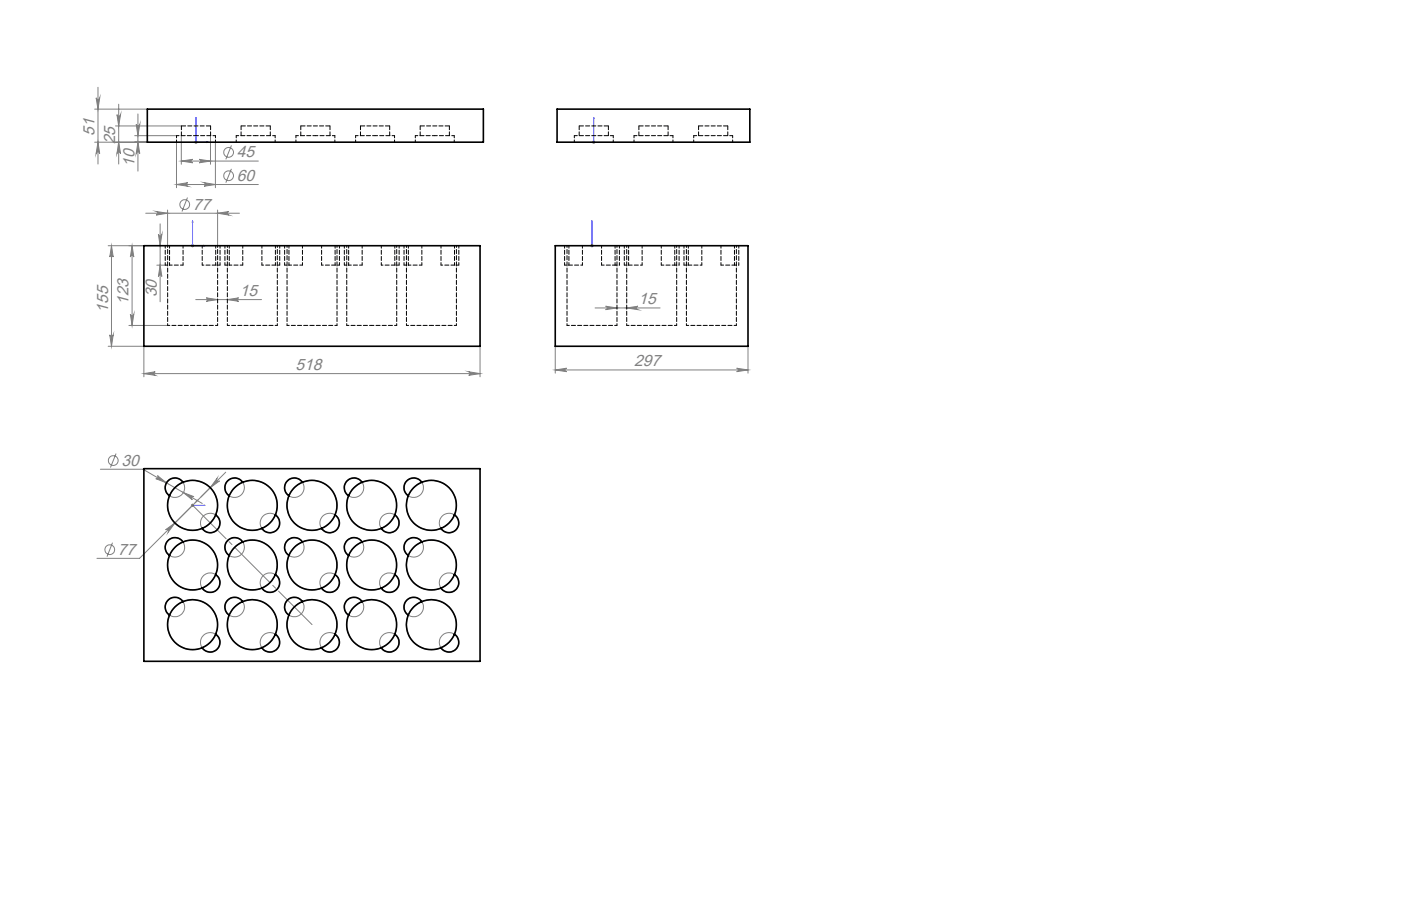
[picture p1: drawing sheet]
<svg xmlns="http://www.w3.org/2000/svg" width="432mm" height="279mm" viewBox="0 0 432 279" stroke-linecap="round" stroke-linejoin="round" font-family="sans-serif">
<defs><g id="words">
<g font-size="5" fill="#808080">
<text x="29.1" y="41.9" transform="rotate(-90 29.1 41.9)">51</text>
<text x="35.5" y="44.5" transform="rotate(-90 35.5 44.5)">25</text>
<text x="41.5" y="51.4" transform="rotate(-90 41.5 51.4)">10</text>
<text x="73" y="48.6">45</text>
<text x="73" y="55.8">60</text>
<text x="59.4" y="64.7">77</text>
<text x="39.6" y="94.1" transform="rotate(-90 39.6 94.1)">123</text>
<text x="48.3" y="91.7" transform="rotate(-90 48.3 91.7)">30</text>
<text x="73.9" y="91.3">15</text>
<text x="196.8" y="93.9">15</text>
<text x="33.3" y="96.4" transform="rotate(-90 33.3 96.4)">155</text>
<text x="195.4" y="113">297</text>
<text x="91.1" y="114.1">518</text>
<text x="37.4" y="143.6">30</text>
<text x="36.3" y="171.1">77</text>
</g>
</g></defs>
<g fill="none" stroke="#808080" stroke-width=".31">
<path d="M29.2 33.7h16.2M29.6 30.2a.55 .55 0 0 0 .6 .5 .55 .55 0 0 0 .5-.5l-.5 3.5zM30.2 26.9v23.7M35.6 38.8h20.3M36.1 35.3a.55 .55 0 0 0 .5 .5 .55 .55 0 0 0 .5-.5l-.5 3.5zM36.6 32.1v18.5M42 38.3a.55 .55 0 0 0 .5 .5 .55 .55 0 0 0 .6-.5l-.6 3.5zM42.5 35.1v17.7M29.2 43.9h16.2M30.2 43.9l.5 3.4a.55 .55 0 0 0-.5-.5 .55 .55 0 0 0-.6 .5zM36.6 43.9l.5 3.4a.55 .55 0 0 0-.5-.5 .55 .55 0 0 0-.5 .5zM41.5 41.8h12.9"/>
<path d="M42.5 43.9l.6 3.4a.55 .55 0 0 0-.6-.5 .55 .55 0 0 0-.5 .5zM54.4 56.9l3.5-.6a.55 .55 0 0 0-.5 .6 .55 .55 0 0 0 .5 .5zM54.4 43.9v14M54.4 56.9h25.2M55.9 49.7l3.5-.6a.53 .53 0 0 0-.5 .6 .53 .53 0 0 0 .5 .5zM55.9 41.9v8.8M55.9 49.7h23.7M59.9 43.9h1M60 43.5l.7 .7M60.4 43.4v.9M60.7 43.5l-.7 .7M61.4 49.1l3.5 .6-3.5 .5a.53 .53 0 0 0 .5-.5 .53 .53 0 0 0-.5-.6z"/>
<path d="M62.9 56.3l3.5 .6-3.5 .5a.55 .55 0 0 0 .5-.5 .55 .55 0 0 0-.5-.6zM64.9 41.9v8.8M66.4 43.9v14M71.3 52.1l-1.7 4.2M71.3 44.8l-1.7 4.3M182.5 43.9h1M182.6 43.5l.7 .7M183 43.4v.9M183.3 43.5l-.7 .7M33.3 75.8h11M34.4 75.8v31M34.4 75.8l.5 3.5a.53 .53 0 0 0-.5-.5 .53 .53 0 0 0-.6 .5z"/>
<path d="M40.7 75.8v24.6M40.7 75.8l.5 3.5a.53 .53 0 0 0-.5-.5 .53 .53 0 0 0-.5 .5zM44.9 65.8h28.9M48.2 65.2l3.4 .6-3.4 .5a.55 .55 0 0 0 .5-.5 .55 .55 0 0 0-.5-.6zM48.8 72.3a.53 .53 0 0 0 .6 .5 .53 .53 0 0 0 .5-.5l-.5 3.5zM49.4 69v24.1M51.6 64.8v11M57.8 60.9l-1.7 4.3M58.8 75.8h1.1M59 75.4l.7 .7M59.3 75.3v1M59.7 75.4l-.7 .7"/>
<path d="M67.1 65.8l3.5-.6a.55 .55 0 0 0-.5 .6 .55 .55 0 0 0 .5 .5zM67.1 64.8v11M181.9 75.8h1.1M182.1 75.4l.7 .7M182.5 75.3v1M182.8 75.4l-.7 .7M40.2 96.9a.53 .53 0 0 0 .5 .5 .53 .53 0 0 0 .5-.5l-.5 3.5zM48.3 81.8h2.6M49.4 81.8l.5 3.5a.53 .53 0 0 0-.5-.5 .53 .53 0 0 0-.6 .5zM60.3 92.4h20.3M63.6 91.9l3.5 .5-3.5 .5a.53 .53 0 0 0 .5-.5 .53 .53 0 0 0-.5-.5zM70.1 92.4l3.5-.5a.53 .53 0 0 0-.6 .5 .53 .53 0 0 0 .6 .5z"/>
<path d="M183.4 95h20M186.7 94.4l3.4 .6-3.4 .5a.53 .53 0 0 0 .5-.5 .53 .53 0 0 0-.5-.6zM193.1 95l3.5-.6a.53 .53 0 0 0-.5 .6 .53 .53 0 0 0 .5 .5zM33.3 106.8h11v9.4M33.8 103.3a.53 .53 0 0 0 .6 .5 .53 .53 0 0 0 .5-.5l-.5 3.5zM39.7 100.4h11.9M44.3 115.2h103.7M44.3 115.2l3.5-.5a.55 .55 0 0 0-.5 .5 .55 .55 0 0 0 .5 .5zM144.5 114.7l3.5 .5-3.5 .5a.55 .55 0 0 0 .5-.5 .55 .55 0 0 0-.5-.5zM148 106.8v9.4M171.1 106.8v8.3M171.1 114.1h59.4"/>
<path d="M171.1 114.1l3.5-.5a.53 .53 0 0 0-.5 .5 .53 .53 0 0 0 .5 .5zM227 113.6l3.5 .5-3.5 .5a.53 .53 0 0 0 .5-.5 .53 .53 0 0 0-.5-.5zM230.5 106.8v8.3M35.8 139.9l-1.8 4.3M30.9 144.7h13.2l18.2 10.6M48.5 146.7l2.8 2.2-3.3-1.3a.53 .53 0 0 0 .7-.2 .53 .53 0 0 0-.2-.7zM56.5 151.9l3.3 1.3a.55 .55 0 0 0-.7 .2 .55 .55 0 0 0 .2 .7zM58.8 155.9h1.1M59 155.5l.7 .7M59.3 155.3v1.1M66.9 147.5a.55 .55 0 0 0 0 .8 .55 .55 0 0 0 .8 0l-2.9 2.1zM69.6 145.6l-26.6 26.6h-13.1"/>
<path d="M34.7 167.4l-1.7 4.3M51 163.4l2.9-2.1-2.1 2.8a.55 .55 0 0 0 0-.7 .55 .55 0 0 0-.8 0z"/>
<circle cx="70.5" cy="47" r="1.51"/>
<circle cx="70.5" cy="54.2" r="1.5"/>
<circle cx="56.9" cy="63.1" r="1.51"/>
<circle cx="34.9" cy="142" r="1.51"/>
<circle cx="53.9" cy="150.4" r="3"/>
<circle cx="59.4" cy="155.8" r="7.7"/>
<circle cx="72.3" cy="150.4" r="3"/>
<circle cx="77.8" cy="155.8" r="7.7"/>
<circle cx="90.7" cy="150.4" r="3"/>
<circle cx="96.2" cy="155.8" r="7.7"/>
<circle cx="109.1" cy="150.4" r="3"/>
<circle cx="114.6" cy="155.8" r="7.7"/>
<circle cx="127.5" cy="150.4" r="3"/>
<circle cx="132.9" cy="155.8" r="7.7"/>
<circle cx="33.8" cy="169.5" r="1.51"/>
<circle cx="53.9" cy="168.8" r="2.99"/>
<circle cx="59.3" cy="174.2" r="7.7"/>
<circle cx="64.8" cy="161.3" r="3"/>
<circle cx="64.8" cy="179.7" r="3"/>
<circle cx="72.3" cy="168.8" r="3"/>
<circle cx="77.8" cy="174.2" r="7.7"/>
<circle cx="83.2" cy="161.3" r="3"/>
<circle cx="83.2" cy="179.7" r="3"/>
<circle cx="90.7" cy="168.8" r="3"/>
<circle cx="96.1" cy="174.2" r="7.7"/>
<circle cx="101.6" cy="161.3" r="3"/>
<circle cx="101.6" cy="179.7" r="3"/>
<circle cx="109.1" cy="168.8" r="2.99"/>
<circle cx="114.6" cy="174.2" r="7.7"/>
<circle cx="120" cy="161.3" r="3"/>
<circle cx="120" cy="179.7" r="3"/>
<circle cx="127.5" cy="168.8" r="3"/>
<circle cx="132.9" cy="174.2" r="7.7"/>
<circle cx="138.4" cy="161.3" r="3"/>
<circle cx="138.4" cy="179.7" r="2.99"/>
<circle cx="53.9" cy="187.2" r="2.99"/>
<circle cx="59.4" cy="192.6" r="7.7"/>
<circle cx="64.8" cy="198.1" r="3"/>
<circle cx="72.3" cy="187.2" r="3"/>
<circle cx="77.8" cy="192.6" r="7.7"/>
<circle cx="83.2" cy="198.1" r="3"/>
<circle cx="90.7" cy="187.2" r="3"/>
<circle cx="96.2" cy="192.6" r="7.7"/>
<circle cx="101.6" cy="198.1" r="3"/>
<circle cx="109.1" cy="187.2" r="2.99"/>
<circle cx="114.6" cy="192.6" r="7.7"/>
<circle cx="120" cy="198.1" r="3"/>
<circle cx="127.5" cy="187.2" r="3"/>
<circle cx="132.9" cy="192.6" r="7.7"/>
<circle cx="138.4" cy="198.1" r="3"/>
</g>
<g fill="none" stroke="#00f" stroke-width=".31">
<path d="M60.4 36.2v7.7h3.8M60.4 36.2l.1 .4h-.2zM183 36.2v.4v-.4M183 36.2v7.7M63.8 43.7l.4 .2-.4 .1zM183 43.7v.3zM183 43.9h.1M59.3 68.1v7.7h3.9M59.3 68.1l.1 .4h-.1zM62.8 75.7l.4 .1-.4 .1zM182.5 75.7v.2zM182.5 68.1v.4v-.4"/>
<path d="M182.5 75.8h.1M182.5 68.1v7.7M59.3 155.9h.1zM59.3 155.9h.1M59.3 155.9h3.9M63.2 155.9h-.4h.4"/>
</g>
<path d="M59.4 155.8l36.8 36.8" fill="none" stroke="#808080" stroke-width=".31" stroke-dasharray="15.2 1.3 1.3 1.3" stroke-dashoffset=".6"/>
<path d="M53.9 161.3l10.9-10.9" fill="none" stroke="#808080" stroke-width=".31" stroke-dasharray="15.2 1.3 1.3 1.3" stroke-dashoffset="7.7"/>
<g fill="#00f">
<path d="M62.8 75.7l.4 .1-.4 .1zM59.3 68.1l.1 .4h-.1z"/>
<path d="M63.8 43.7l.4 .2-.4 .1zM60.4 36.2l.1 .4h-.2z"/>
<path d="M182.5 75.7v.2zM182.5 68.1v.4z"/>
<path d="M183 43.7v.3zM183 36.2v.4zM62.8 155.9h.4zM59.3 155.9h.1z"/>
</g>
<g fill="#808080">
<path d="M67.1 65.8l3.5-.6a.55 .55 0 0 0-.5 .6 .55 .55 0 0 0 .5 .5zM48.2 65.2l3.4 .6-3.4 .5a.55 .55 0 0 0 .5-.5 .55 .55 0 0 0-.5-.6zM62.9 56.3l3.5 .6-3.5 .5a.55 .55 0 0 0 .5-.5 .55 .55 0 0 0-.5-.6zM54.4 56.9l3.5-.6a.55 .55 0 0 0-.5 .6 .55 .55 0 0 0 .5 .5zM61.4 49.1l3.5 .6-3.5 .5a.53 .53 0 0 0 .5-.5 .53 .53 0 0 0-.5-.6zM55.9 49.7l3.5-.6a.53 .53 0 0 0-.5 .6 .53 .53 0 0 0 .5 .5z"/>
<path d="M44.3 115.2l3.5-.5a.55 .55 0 0 0-.5 .5 .55 .55 0 0 0 .5 .5zM144.5 114.7l3.5 .5-3.5 .5a.55 .55 0 0 0 .5-.5 .55 .55 0 0 0-.5-.5zM63.6 91.9l3.5 .5-3.5 .5a.53 .53 0 0 0 .5-.5 .53 .53 0 0 0-.5-.5zM70.1 92.4l3.5-.5a.53 .53 0 0 0-.6 .5 .53 .53 0 0 0 .6 .5zM186.7 94.4l3.4 .6-3.4 .5a.53 .53 0 0 0 .5-.5 .53 .53 0 0 0-.5-.6zM193.1 95l3.5-.6a.53 .53 0 0 0-.5 .6 .53 .53 0 0 0 .5 .5zM171.1 114.1l3.5-.5a.53 .53 0 0 0-.5 .5 .53 .53 0 0 0 .5 .5zM227 113.6l3.5 .5-3.5 .5a.53 .53 0 0 0 .5-.5 .53 .53 0 0 0-.5-.5zM56.5 151.9l2.8 2.2a.55 .55 0 0 1-.2-.7 .55 .55 0 0 1 .7-.2zM48.5 146.7a.53 .53 0 0 1 .2 .7 .53 .53 0 0 1-.7 .2l3.3 1.3zM66.9 147.5l-2.1 2.9 2.9-2.1a.55 .55 0 0 1-.8 0 .55 .55 0 0 1 0-.8zM51 163.4a.55 .55 0 0 1 .8 0 .55 .55 0 0 1 0 .7l2.1-2.8z"/>
<path d="M33.8 103.3a.53 .53 0 0 0 .6 .5 .53 .53 0 0 0 .5-.5l-.5 3.5zM34.4 75.8l.5 3.5a.53 .53 0 0 0-.5-.5 .53 .53 0 0 0-.6 .5zM49.4 81.8l.5 3.5a.53 .53 0 0 0-.5-.5 .53 .53 0 0 0-.6 .5zM48.8 72.3a.53 .53 0 0 0 .6 .5 .53 .53 0 0 0 .5-.5l-.5 3.5z"/>
<path d="M40.7 75.8l.5 3.5a.53 .53 0 0 0-.5-.5 .53 .53 0 0 0-.5 .5zM40.2 96.9a.53 .53 0 0 0 .5 .5 .53 .53 0 0 0 .5-.5l-.5 3.5zM42 38.3a.55 .55 0 0 0 .5 .5 .55 .55 0 0 0 .6-.5l-.6 3.5zM42.5 43.9l.6 3.4a.55 .55 0 0 0-.6-.5 .55 .55 0 0 0-.5 .5zM29.6 30.2a.55 .55 0 0 0 .6 .5 .55 .55 0 0 0 .5-.5l-.5 3.5zM30.2 43.9l.5 3.4a.55 .55 0 0 0-.5-.5 .55 .55 0 0 0-.6 .5zM36.1 35.3a.55 .55 0 0 0 .5 .5 .55 .55 0 0 0 .5-.5l-.5 3.5zM36.6 43.9l.5 3.4a.55 .55 0 0 0-.5-.5 .55 .55 0 0 0-.5 .5z"/>
</g>
<g fill="none" stroke="#000" stroke-width=".5">
<path d="M45.4 33.7h103.6v10.2h-103.6zM171.7 33.7h59.4v10.2h-59.4zM44.3 75.8h103.7v31h-103.7zM171.1 75.8h59.4v31h-59.4zM44.3 144.5h103.7v59.4h-103.7zM52.2 152.9a7.7 7.7 0 0 0 1.7 8.4 7.7 7.7 0 0 0 8.4 1.6M56.4 148.7a7.7 7.7 0 0 1 8.4 1.7 7.7 7.7 0 0 1 1.7 8.4M56.4 148.7a3 3 0 0 0-4.6-.4 3 3 0 0 0 .4 4.6M56.4 148.7a7.5 7.5 0 0 0-4.2 4.2M66.5 158.8a3 3 0 0 1 .4 4.6 3 3 0 0 1-4.6-.5M66.5 158.8a7.5 7.5 0 0 1-4.2 4.1M70.6 152.9a7.7 7.7 0 0 0 1.7 8.4 7.7 7.7 0 0 0 8.4 1.6"/>
<path d="M74.8 148.7a7.7 7.7 0 0 1 8.4 1.7 7.7 7.7 0 0 1 1.7 8.4M74.8 148.7a3 3 0 0 0-4.6-.4 3 3 0 0 0 .4 4.6M74.8 148.7a7.8 7.8 0 0 0-4.2 4.2M84.9 158.8a3 3 0 0 1 .4 4.6 3 3 0 0 1-4.6-.5M84.9 158.8a7.8 7.8 0 0 1-4.2 4.1M89 152.9a7.7 7.7 0 0 0 1.7 8.4 7.7 7.7 0 0 0 8.4 1.6M93.2 148.7a7.7 7.7 0 0 1 8.4 1.7 7.7 7.7 0 0 1 1.7 8.4M93.2 148.7a3 3 0 0 0-4.6-.4 3 3 0 0 0 .4 4.6M93.2 148.7a7.5 7.5 0 0 0-4.2 4.2M103.3 158.8a3 3 0 0 1 .4 4.6 3 3 0 0 1-4.6-.5M103.3 158.8a7.5 7.5 0 0 1-4.2 4.1M107.5 152.9a7.7 7.7 0 0 0 1.6 8.4 7.7 7.7 0 0 0 8.4 1.6"/>
<path d="M111.6 148.7a7.7 7.7 0 0 1 8.4 1.7 7.7 7.7 0 0 1 1.7 8.4M111.6 148.7a3 3 0 0 0-4.6-.4 3 3 0 0 0 .5 4.6M111.6 148.7a7.5 7.5 0 0 0-4.1 4.2M121.7 158.8a3 3 0 0 1 .4 4.6 3 3 0 0 1-4.6-.5M121.7 158.8a7.5 7.5 0 0 1-4.2 4.1M125.8 152.9a7.7 7.7 0 0 0 1.7 8.4 7.7 7.7 0 0 0 8.4 1.6M130 148.7a7.7 7.7 0 0 1 8.4 1.7 7.7 7.7 0 0 1 1.7 8.4M130 148.7a3 3 0 0 0-4.6-.4 3 3 0 0 0 .4 4.6M130 148.7a7.5 7.5 0 0 0-4.2 4.2M140.1 158.8a3 3 0 0 1 .4 4.6 3 3 0 0 1-4.6-.5M140.1 158.8a7.5 7.5 0 0 1-4.2 4.1M52.2 171.3a7.7 7.7 0 0 0 1.7 8.4 7.7 7.7 0 0 0 8.4 1.7"/>
<path d="M56.4 167.1a7.7 7.7 0 0 1 8.4 1.7 7.7 7.7 0 0 1 1.7 8.4M56.4 167.1a3 3 0 0 0-4.6-.4 3 3 0 0 0 .4 4.6M56.4 167.1a7.5 7.5 0 0 0-4.2 4.2M66.5 177.2a3 3 0 0 1 .4 4.6 3 3 0 0 1-4.6-.4M66.5 177.2a7.5 7.5 0 0 1-4.2 4.2M70.6 171.3a7.7 7.7 0 0 0 1.7 8.4 7.7 7.7 0 0 0 8.4 1.7M74.8 167.1a7.7 7.7 0 0 1 8.4 1.7 7.7 7.7 0 0 1 1.7 8.4M74.8 167.1a3 3 0 0 0-4.6-.4 3 3 0 0 0 .4 4.6M74.8 167.1a7.8 7.8 0 0 0-4.2 4.2M84.9 177.2a3 3 0 0 1 .4 4.6 3 3 0 0 1-4.6-.4M84.9 177.2a7.8 7.8 0 0 1-4.2 4.2M89 171.3a7.7 7.7 0 0 0 1.7 8.4 7.7 7.7 0 0 0 8.4 1.7"/>
<path d="M93.2 167.1a7.7 7.7 0 0 1 8.4 1.7 7.7 7.7 0 0 1 1.7 8.4M93.2 167.1a3 3 0 0 0-4.6-.4 3 3 0 0 0 .4 4.6M93.2 167.1a7.5 7.5 0 0 0-4.2 4.2M103.3 177.2a3 3 0 0 1 .4 4.6 3 3 0 0 1-4.6-.4M103.3 177.2a7.5 7.5 0 0 1-4.2 4.2M107.5 171.3a7.7 7.7 0 0 0 1.6 8.4 7.7 7.7 0 0 0 8.4 1.7M111.6 167.1a7.7 7.7 0 0 1 8.4 1.7 7.7 7.7 0 0 1 1.7 8.4M111.6 167.1a3 3 0 0 0-4.6-.4 3 3 0 0 0 .5 4.6M111.6 167.1a7.5 7.5 0 0 0-4.1 4.2M121.7 177.2a3 3 0 0 1 .4 4.6 3 3 0 0 1-4.6-.4M121.7 177.2a7.5 7.5 0 0 1-4.2 4.2M125.8 171.3a7.7 7.7 0 0 0 1.7 8.4 7.7 7.7 0 0 0 8.4 1.7"/>
<path d="M130 167.1a7.7 7.7 0 0 1 8.4 1.7 7.7 7.7 0 0 1 1.7 8.4M130 167.1a3 3 0 0 0-4.6-.4 3 3 0 0 0 .4 4.6M130 167.1a7.5 7.5 0 0 0-4.2 4.2M140.1 177.2a3 3 0 0 1 .4 4.6 3 3 0 0 1-4.6-.4M140.1 177.2a7.5 7.5 0 0 1-4.2 4.2M52.2 189.7a7.7 7.7 0 0 0 1.7 8.4 7.7 7.7 0 0 0 8.4 1.6M56.4 185.5a7.7 7.7 0 0 1 8.4 1.7 7.7 7.7 0 0 1 1.7 8.4M56.4 185.5a3 3 0 0 0-4.6-.4 3 3 0 0 0 .4 4.6M56.4 185.5a7.5 7.5 0 0 0-4.2 4.2M66.5 195.6a3 3 0 0 1 .4 4.6 3 3 0 0 1-4.6-.5M66.5 195.6a7.5 7.5 0 0 1-4.2 4.1M70.6 189.7a7.7 7.7 0 0 0 1.7 8.4 7.7 7.7 0 0 0 8.4 1.6"/>
<path d="M74.8 185.5a7.7 7.7 0 0 1 8.4 1.7 7.7 7.7 0 0 1 1.7 8.4M74.8 185.5a3 3 0 0 0-4.6-.4 3 3 0 0 0 .4 4.6M74.8 185.5a7.8 7.8 0 0 0-4.2 4.2M84.9 195.6a3 3 0 0 1 .4 4.6 3 3 0 0 1-4.6-.5M84.9 195.6a7.8 7.8 0 0 1-4.2 4.1M89 189.7a7.7 7.7 0 0 0 1.7 8.4 7.7 7.7 0 0 0 8.4 1.6M93.2 185.5a7.7 7.7 0 0 1 8.4 1.7 7.7 7.7 0 0 1 1.7 8.4M93.2 185.5a3 3 0 0 0-4.6-.4 3 3 0 0 0 .4 4.6M93.2 185.5a7.5 7.5 0 0 0-4.2 4.2M103.3 195.6a3 3 0 0 1 .4 4.6 3 3 0 0 1-4.6-.5M103.3 195.6a7.5 7.5 0 0 1-4.2 4.1M107.5 189.7a7.7 7.7 0 0 0 1.6 8.4 7.7 7.7 0 0 0 8.4 1.6"/>
<path d="M111.6 185.5a7.7 7.7 0 0 1 8.4 1.7 7.7 7.7 0 0 1 1.7 8.4M111.6 185.5a3 3 0 0 0-4.6-.4 3 3 0 0 0 .5 4.6M111.6 185.5a7.5 7.5 0 0 0-4.1 4.2M121.7 195.6a3 3 0 0 1 .4 4.6 3 3 0 0 1-4.6-.5M121.7 195.6a7.5 7.5 0 0 1-4.2 4.1M125.8 189.7a7.7 7.7 0 0 0 1.7 8.4 7.7 7.7 0 0 0 8.4 1.6M130 185.5a7.7 7.7 0 0 1 8.4 1.7 7.7 7.7 0 0 1 1.7 8.4M130 185.5a3 3 0 0 0-4.6-.4 3 3 0 0 0 .4 4.6M130 185.5a7.5 7.5 0 0 0-4.2 4.2M140.1 195.6a3 3 0 0 1 .4 4.6 3 3 0 0 1-4.6-.5M140.1 195.6a7.5 7.5 0 0 1-4.2 4.1"/>
</g>
<g fill="none" stroke="#000" stroke-width=".31" stroke-dasharray="1.3 .6" stroke-dashoffset=".5">
<path d="M54.4 41.8h6M60.4 41.8h6M72.8 41.8h6M78.8 41.8h6M91.2 41.8h6M97.2 41.8h6M109.6 41.8h6M115.6 41.8h6M128 41.8h6M134 41.8h6M50.9 75.8v6M56.4 75.8v6"/>
<path d="M62.3 75.8v6M69.3 75.8v6M74.8 75.8v6M80.7 75.8v6M87.7 75.8v6M93.2 75.8v6M99.1 75.8v6M106.1 75.8v6M111.6 75.8v6M117.5 75.8v6M124.5 75.8v6M130 75.8v6"/>
<path d="M135.9 75.8v6M174 75.8v6M175.3 75.8v6M189.6 75.8v6M192.4 75.8v6M193.7 75.8v6M208 75.8v6M210.8 75.8v6M212.1 75.8v6M226.4 75.8v6M52.3 81.8v-6M56.4 81.8h-4.1"/>
<path d="M66.5 81.8v-6M67.8 81.8v-6M70.7 81.8v-6M74.8 81.8h-4.1M84.9 81.8v-6M86.2 81.8v-6M89.1 81.8v-6M93.2 81.8h-4.1M103.3 81.8v-6M104.6 81.8v-6M107.5 81.8v-6M111.6 81.8h-4.1"/>
<path d="M121.7 81.8v-6M123 81.8v-6M125.9 81.8v-6M130 81.8h-4.1M140.1 81.8v-6M141.4 81.8v-6M179.5 81.8v-6M185.4 81.8v-6M185.4 81.8h4.2M190.9 81.8v-6M197.9 81.8v-6M203.8 81.8v-6"/>
<path d="M203.8 81.8h4.2M209.3 81.8v-6M216.3 81.8v-6M222.2 81.8v-6M222.2 81.8h4.2M227.7 81.8v-6"/>
</g>
<g fill="none" stroke="#000" stroke-width=".31" stroke-dasharray="1.3 .6" stroke-dashoffset=".7">
<path d="M51.7 75.8v24.6M70.1 75.8v24.6M88.5 75.8v24.6M106.9 75.8v24.6M125.3 75.8v24.6M174.8 75.8v24.6M193.2 75.8v24.6M211.6 75.8v24.6M50.9 81.8h1.4M62.3 81.8h5.5M69.3 81.8h1.4M80.7 81.8h5.5"/>
<path d="M87.7 81.8h1.4M99.1 81.8h5.5M106.1 81.8h1.4M117.5 81.8h5.5M124.5 81.8h1.4M135.9 81.8h5.5M174 81.8h5.5M189.6 81.8h1.3M192.4 81.8h5.5M208 81.8h1.3M210.8 81.8h5.5M226.4 81.8h1.3"/>
<path d="M67.1 100.4v-24.6M85.5 100.4v-24.6M103.9 100.4v-24.6M122.3 100.4v-24.6M140.7 100.4v-24.6M190.2 100.4v-24.6M208.6 100.4v-24.6M227 100.4v-24.6"/>
</g>
<g fill="none" stroke="#000" stroke-width=".31" stroke-dasharray="1.3 .6" stroke-dashoffset=".6">
<path d="M54.4 41.8v2M66.4 43.8v-2M72.8 41.8v2M84.8 43.8v-2M91.2 41.8v2M103.2 43.8v-2M109.6 41.8v2M121.6 43.8v-2M128 41.8v2M140 43.8v-2M177 41.8v2M189 43.8v-2"/>
<path d="M195.4 41.8v2M207.4 43.8v-2M213.8 41.8v2M225.8 43.8v-2M51.7 100.4h7.7M59.4 100.4h7.7M70.1 100.4h7.7M77.8 100.4h7.7M88.5 100.4h7.7M96.2 100.4h7.7M106.9 100.4h7.7M114.6 100.4h7.7"/>
<path d="M125.3 100.4h7.7M133 100.4h7.7M174.8 100.4h15.4M193.2 100.4h15.4M211.6 100.4h15.4"/>
</g>
<path d="M64.9 38.8h-9M83.3 38.8h-9M101.7 38.8h-9M120.1 38.8h-9M138.5 38.8h-9M187.5 38.8h-9M205.9 38.8h-9M224.3 38.8h-9" fill="none" stroke="#000" stroke-width=".31" stroke-dasharray="1.3 .6" stroke-dashoffset="-.1"/>
<g fill="none" stroke="#000" stroke-width=".31" stroke-dasharray="1.3 .6" stroke-dashoffset=".1">
<path d="M55.9 38.8v3M74.3 38.8v3M92.7 38.8v3M111.1 38.8v3M129.5 38.8v3M178.5 38.8v3M196.9 38.8v3M215.3 38.8v3M64.9 41.8v-3M83.3 41.8v-3M101.7 41.8v-3M120.1 41.8v-3"/>
<path d="M138.5 41.8v-3M187.5 41.8v-3M205.9 41.8v-3M224.3 41.8v-3"/>
</g>
<path d="M177 41.8h12M195.4 41.8h12M213.8 41.8h12" fill="none" stroke="#000" stroke-width=".31" stroke-dasharray="1.3 .6" stroke-dashoffset=".3"/>
<use href="#words"/>
</svg>
